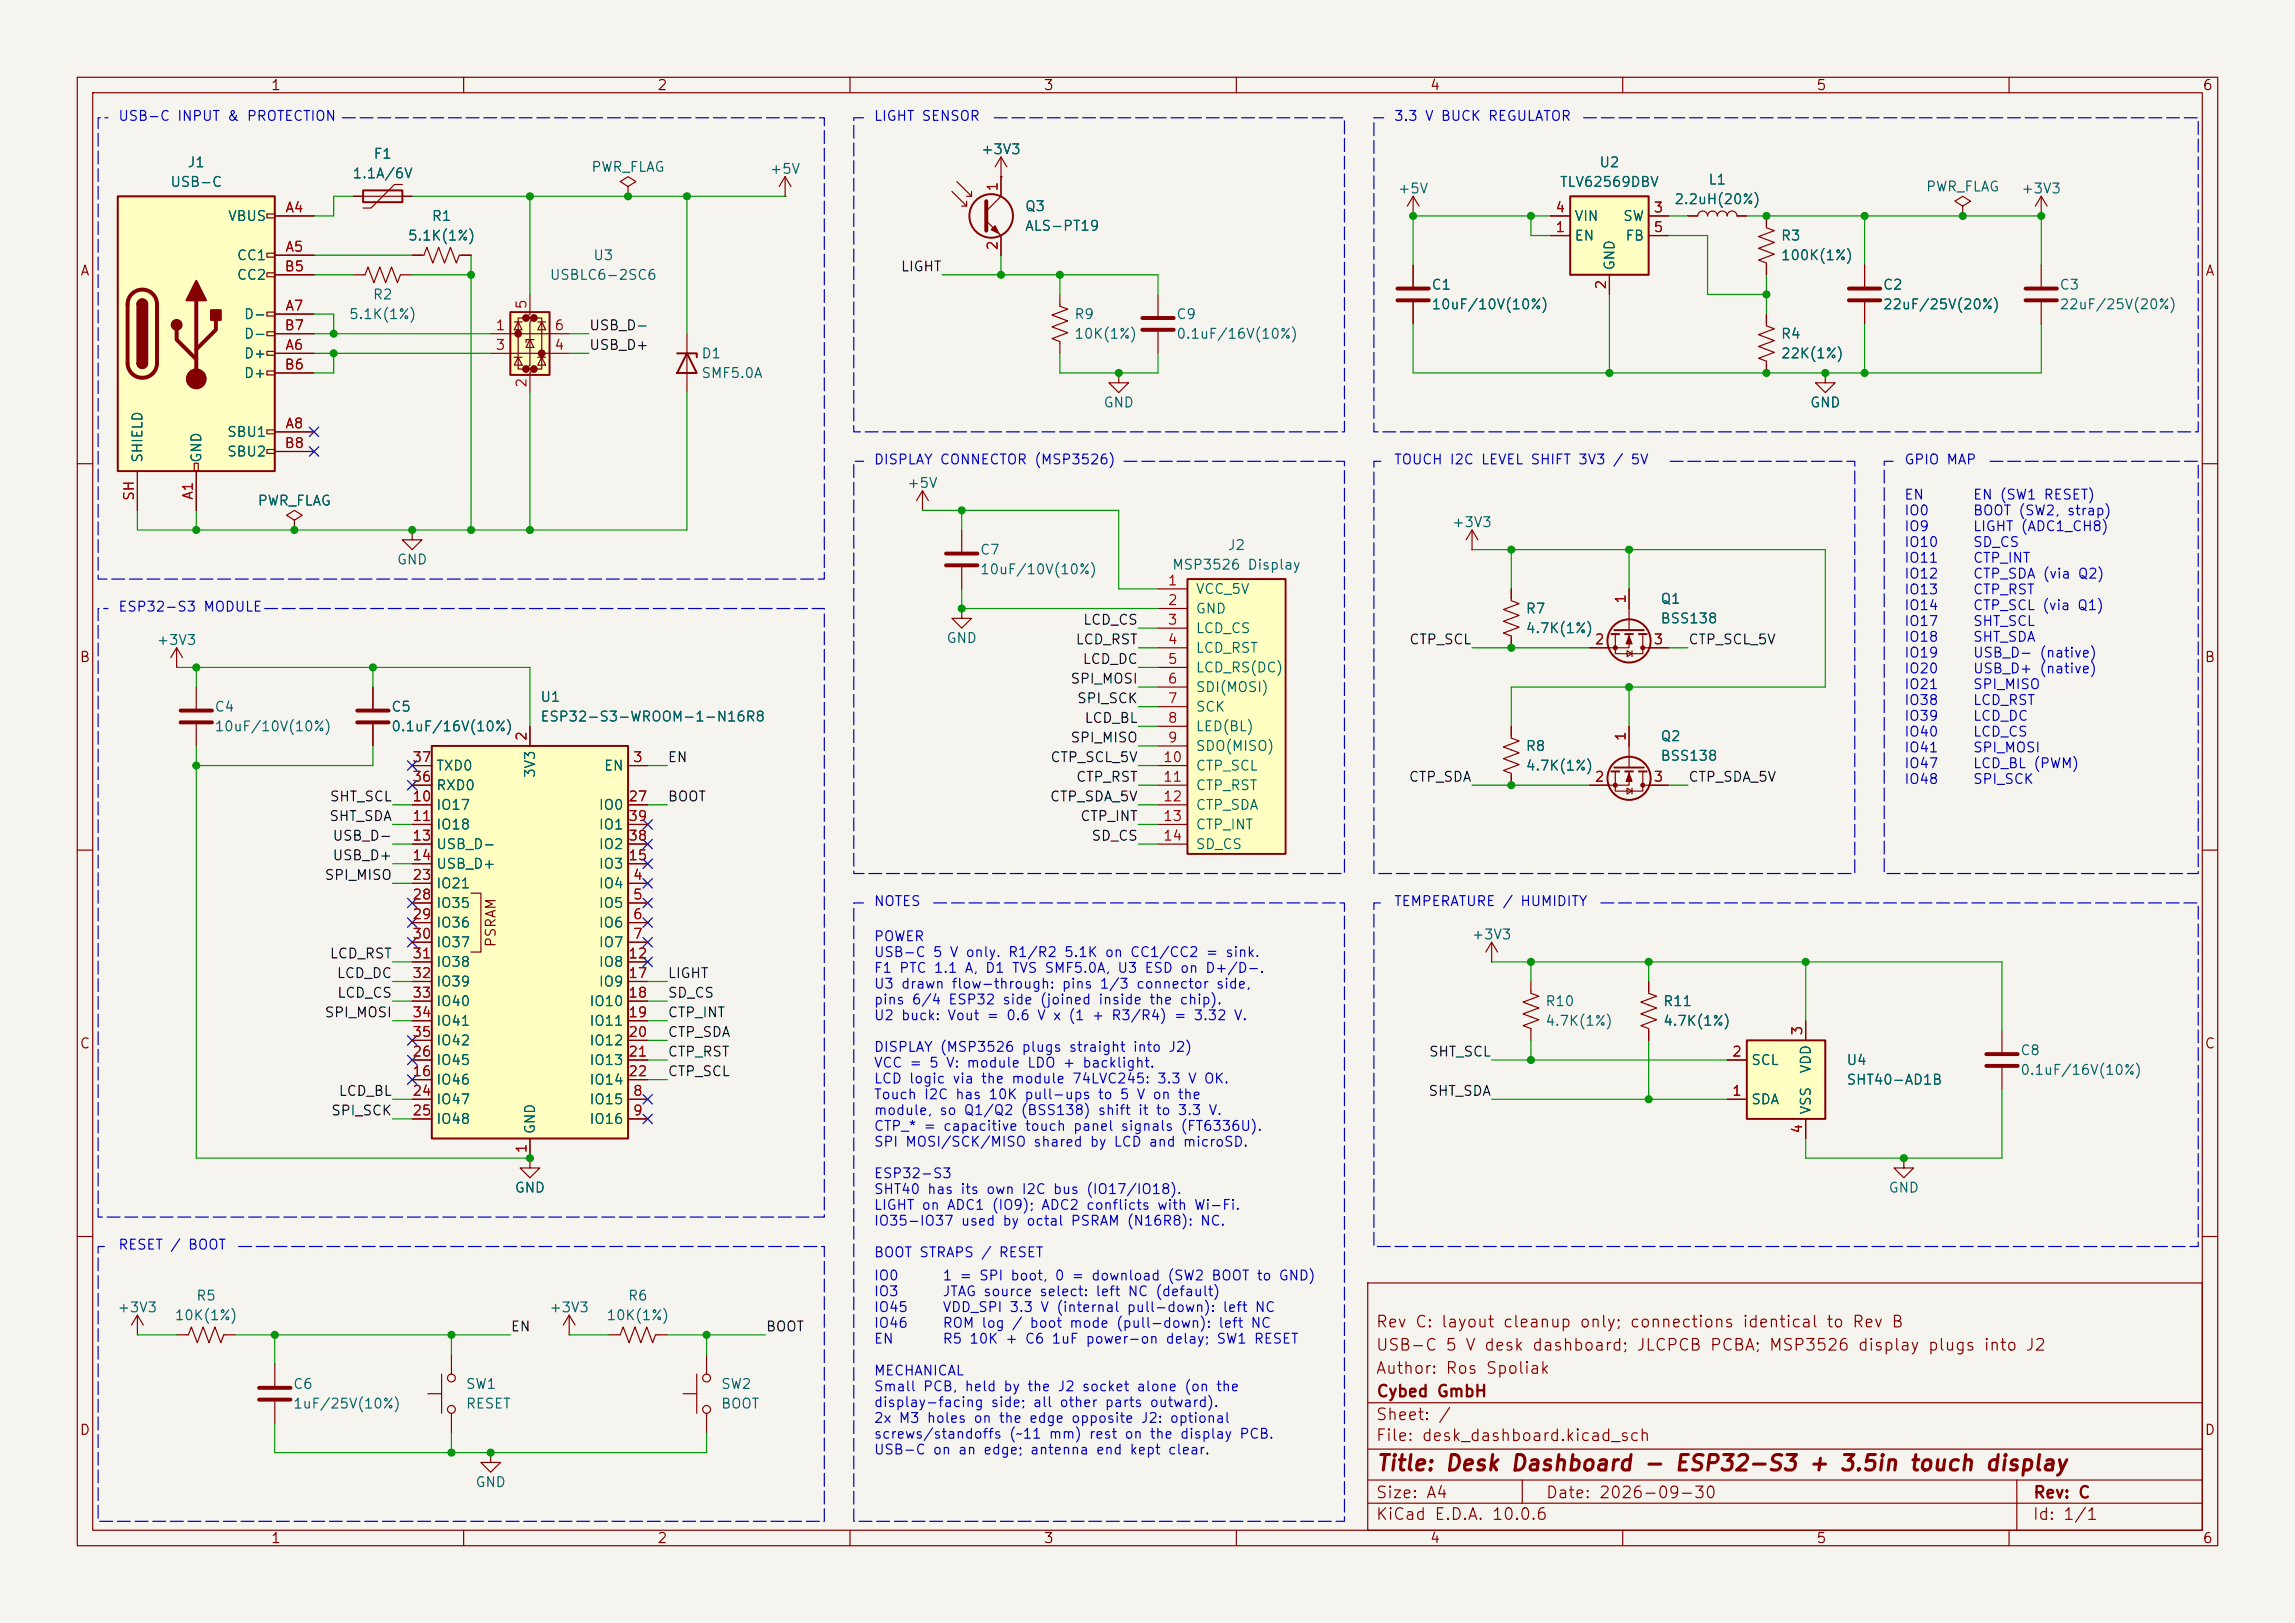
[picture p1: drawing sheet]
<svg xmlns="http://www.w3.org/2000/svg" width="297mm" height="210mm" viewBox="0 0 297 210" stroke-linecap="round" stroke-linejoin="round" font-family="sans-serif">
<defs><g id="words">
<text font-size="2" fill="#840000" x="178" y="190.8">Title: Desk Dashboard - ESP32-S3 + 3.5in touch display</text>
<g font-size="1.5" fill="#840000">
<text x="178" y="172.1">Rev C: layout cleanup only; connections identical to Rev B</text>
<text x="178" y="178.1">Author: Ros Spoliak</text>
<text x="178" y="175.1">USB-C 5 V desk dashboard; JLCPCB PCBA; MSP3526 display plugs into J2</text>
<text x="178" y="184.1">Sheet: /</text>
<text x="178" y="181.1">Cybed GmbH</text>
<text x="178" y="186.8">File: desk_dashboard.kicad_sch</text>
<text x="178" y="197">KiCad E.D.A. 10.0.6</text>
<text x="178" y="194.2">Size: A4</text>
<text x="200" y="194.2">Date: 2026-09-30</text>
<text x="263" y="197">Id: 1/1</text>
<text x="263" y="194.2">Rev: C</text>
</g>
<g font-size="1.3" fill="#840000">
<text x="35" y="12">1</text>
<text x="85" y="12">2</text>
<text x="135" y="12">3</text>
<text x="185" y="12">4</text>
<text x="235" y="12">5</text>
<text x="285" y="12">6</text>
<text x="10.3" y="36">A</text>
<text x="285.3" y="36">A</text>
<text x="10.2" y="86">B</text>
<text x="285.2" y="86">B</text>
<text x="64.5" y="122.7" transform="rotate(-90 64.5 122.7)">PSRAM</text>
<text x="10.2" y="136">C</text>
<text x="285.2" y="136">C</text>
<text x="10.2" y="186">D</text>
<text x="285.2" y="186">D</text>
<text x="35" y="200">1</text>
<text x="85" y="200">2</text>
<text x="135" y="200">3</text>
<text x="185" y="200">4</text>
<text x="235" y="200">5</text>
<text x="285" y="200">6</text>
</g>
<g font-size="1.3" fill="#0000c2">
<text x="15.2" y="16">USB-C INPUT &amp; PROTECTION</text>
<text x="113" y="16">LIGHT SENSOR</text>
<text x="180.3" y="16">3.3 V BUCK REGULATOR</text>
<text x="113" y="60.4">DISPLAY CONNECTOR (MSP3526)</text>
<text x="180.3" y="60.4">TOUCH I2C LEVEL SHIFT 3V3 / 5V</text>
<text x="246.4" y="65">EN</text>
<text x="246.4" y="60.4">GPIO MAP</text>
<text x="255.2" y="65">EN (SW1 RESET)</text>
<text x="246.4" y="67">IO0</text>
<text x="246.4" y="69">IO9</text>
<text x="246.4" y="71.1">IO10</text>
<text x="255.2" y="67">BOOT (SW2, strap)</text>
<text x="255.2" y="69">LIGHT (ADC1_CH8)</text>
<text x="255.2" y="71.1">SD_CS</text>
<text x="246.4" y="73.1">IO11</text>
<text x="246.4" y="75.2">IO12</text>
<text x="246.4" y="77.2">IO13</text>
<text x="255.2" y="73.1">CTP_INT</text>
<text x="255.2" y="75.2">CTP_SDA (via Q2)</text>
<text x="255.2" y="77.2">CTP_RST</text>
<text x="15.2" y="79.5">ESP32-S3 MODULE</text>
<text x="246.4" y="79.3">IO14</text>
<text x="246.4" y="81.3">IO17</text>
<text x="246.4" y="83.4">IO18</text>
<text x="255.2" y="79.3">CTP_SCL (via Q1)</text>
<text x="255.2" y="81.3">SHT_SCL</text>
<text x="255.2" y="83.4">SHT_SDA</text>
<text x="246.4" y="85.4">IO19</text>
<text x="246.4" y="87.4">IO20</text>
<text x="246.4" y="89.5">IO21</text>
<text x="255.2" y="85.4">USB_D- (native)</text>
<text x="255.2" y="87.4">USB_D+</text>
<text x="255.2" y="89.5">SPI_MISO</text>
<text x="246.4" y="91.5">IO38</text>
<text x="246.4" y="93.6">IO39</text>
<text x="246.4" y="95.6">IO40</text>
<text x="255.2" y="91.5">LCD_RST</text>
<text x="255.2" y="93.6">LCD_DC</text>
<text x="255.2" y="95.6">LCD_CS</text>
<text x="246.4" y="97.7">IO41</text>
<text x="246.4" y="99.7">IO47</text>
<text x="246.4" y="101.8">IO48</text>
<text x="255.2" y="97.7">SPI_MOSI</text>
<text x="255.2" y="99.7">LCD_BL (PWM)</text>
<text x="255.2" y="101.8">SPI_SCK</text>
<text x="113" y="117.6">NOTES</text>
<text x="180.3" y="117.6">TEMPERATURE / HUMIDITY</text>
<text x="113" y="122.1">POWER</text>
<text x="113" y="124.2">USB-C 5 V only. R1/R2 5.1K on CC1/CC2 = sink.</text>
<text x="113" y="126.2">F1 PTC 1.1 A, D1 TVS SMF5.0A, U3 ESD on D+/D-.</text>
<text x="113" y="128.2">U3 drawn flow-through: pins 1/3 connector side,</text>
<text x="113" y="130.3">pins 6/4 ESP32 side (joined inside the chip).</text>
<text x="113" y="132.3">U2 buck: Vout = 0.6 V x (1 + R3/R4) = 3.32 V.</text>
<text x="113" y="136.4">DISPLAY (MSP3526 plugs straight into J2)</text>
<text x="113" y="138.5">VCC = 5 V: module LDO + backlight.</text>
<text x="113" y="140.5">LCD logic via the module 74LVC245: 3.3 V OK.</text>
<text x="113" y="142.6">Touch I2C has 10K pull-ups to 5 V on the</text>
<text x="113" y="144.6">module, so Q1/Q2 (BSS138) shift it to 3.3 V.</text>
<text x="113" y="146.6">CTP_* = capacitive touch panel signals (FT6336U).</text>
<text x="113" y="148.7">SPI MOSI/SCK/MISO shared by LCD and microSD.</text>
<text x="113" y="152.8">ESP32-S3</text>
<text x="113" y="154.8">SHT40 has its own I2C bus (IO17/IO18).</text>
<text x="113" y="156.9">LIGHT on ADC1 (IO9); ADC2 conflicts with Wi-Fi.</text>
<text x="113" y="158.9">IO35-IO37 used by octal PSRAM (N16R8): NC.</text>
<text x="15.2" y="162">RESET / BOOT</text>
<text x="113" y="163">BOOT STRAPS / RESET</text>
<text x="113" y="166">IO0</text>
<text x="121.9" y="166">1 = SPI boot, 0 = download (SW2 BOOT to GND)</text>
<text x="113" y="168">IO3</text>
<text x="113" y="170.1">IO45</text>
<text x="113" y="172.1">IO46</text>
<text x="121.9" y="168">JTAG source select: left NC (default)</text>
<text x="121.9" y="170.1">VDD_SPI 3.3 V (internal pull-down): left NC</text>
<text x="121.9" y="172.1">ROM log / boot mode (pull-down): left NC</text>
<text x="113" y="178.3">MECHANICAL</text>
<text x="113" y="174.2">EN</text>
<text x="121.9" y="174.2">R5 10K + C6 1uF power-on delay; SW1 RESET</text>
<text x="113" y="180.3">Small PCB, held by the J2 socket alone (on the</text>
<text x="113" y="182.4">display-facing side; all other parts outward).</text>
<text x="113" y="184.4">2x M3 holes on the edge opposite J2: optional</text>
<text x="113" y="186.5">screws/standoffs (~11 mm) rest on the display PCB.</text>
<text x="113" y="188.5">USB-C on an edge; antenna end kept clear.</text>
</g>
<g font-size="1.3" fill="#006464">
<text x="24.2" y="22">J1</text>
<text x="45.5" y="23.4">1.1A/6V</text>
<text x="48.3" y="20.9">F1</text>
<text x="76.4" y="22.6">PWR_FLAG</text>
<text x="99.5" y="22.8">+5V</text>
<text x="126.9" y="20.3">+3V3</text>
<text x="206.9" y="22">U2</text>
<text x="21.9" y="24.5">USB-C</text>
<text x="29.4" y="28.9">VBUS</text>
<text x="55.8" y="28.9">R1</text>
<text x="132.6" y="27.6">Q3</text>
<text x="180.8" y="25.3">+5V</text>
<text x="201.8" y="24.5">TLV62569DBV</text>
<text x="203.7" y="28.9">VIN</text>
<text x="210" y="28.9">SW</text>
<text x="216.6" y="26.7">2.2uH(20%)</text>
<text x="221" y="24.2">L1</text>
<text x="249.2" y="25.1">PWR_FLAG</text>
<text x="261.5" y="25.3">+3V3</text>
<text x="30.6" y="34">CC1</text>
<text x="52.7" y="31.4">5.1K(1%)</text>
<text x="76.7" y="34">U3</text>
<text x="132.6" y="30.2">ALS-PT19</text>
<text x="203.7" y="31.4">EN</text>
<text x="209.2" y="35.1" transform="rotate(-90 209.2 35.1)">GND</text>
<text x="210.3" y="31.4">FB</text>
<text x="230.4" y="31.4">R3</text>
<text x="230.4" y="34">100K(1%)</text>
<text x="30.6" y="36.5">CC2</text>
<text x="31.5" y="41.6">D-</text>
<text x="45.1" y="41.6">5.1K(1%)</text>
<text x="48.2" y="39.1">R2</text>
<text x="71.1" y="36.5">USBLC6-2SC6</text>
<text x="138.9" y="41.6">R9</text>
<text x="152.1" y="41.6">C9</text>
<text x="185.2" y="37.8">C1</text>
<text x="185.2" y="40.3">10uF/10V(10%)</text>
<text x="243.6" y="37.8">C2</text>
<text x="243.6" y="40.3">22uF/25V(20%)</text>
<text x="266.4" y="37.8">C3</text>
<text x="266.4" y="40.3">22uF/25V(20%)</text>
<text x="31.5" y="46.7">D+</text>
<text x="31.5" y="44.1">D-</text>
<text x="90.7" y="46.7">D1</text>
<text x="138.9" y="44.1">10K(1%)</text>
<text x="152.1" y="44.1">0.1uF/16V(10%)</text>
<text x="230.4" y="44.1">R4</text>
<text x="230.4" y="46.7">22K(1%)</text>
<text x="31.5" y="49.2">D+</text>
<text x="90.7" y="49.2">SMF5.0A</text>
<text x="142.7" y="53">GND</text>
<text x="234.2" y="53">GND</text>
<text x="18.7" y="60" transform="rotate(-90 18.7 60)">SHIELD</text>
<text x="26.4" y="60" transform="rotate(-90 26.4 60)">GND</text>
<text x="29.3" y="56.8">SBU1</text>
<text x="29.3" y="59.4">SBU2</text>
<text x="33.3" y="65.7">PWR_FLAG</text>
<text x="117.3" y="63.4">+5V</text>
<text x="158.8" y="71.5">J2</text>
<text x="187.8" y="68.5">+3V3</text>
<text x="51.3" y="73.4">GND</text>
<text x="126.7" y="72.1">C7</text>
<text x="126.7" y="74.6">10uF/10V(10%)</text>
<text x="151.6" y="74">MSP3526 Display</text>
<text x="154.7" y="77.2">VCC_5V</text>
<text x="20.2" y="83.8">+3V3</text>
<text x="122.4" y="83.5">GND</text>
<text x="154.7" y="79.7">GND</text>
<text x="154.7" y="82.2">LCD_CS</text>
<text x="197.4" y="79.7">R7</text>
<text x="197.4" y="82.2">4.7K(1%)</text>
<text x="214.8" y="78.4">Q1</text>
<text x="214.8" y="81">BSS138</text>
<text x="154.7" y="84.8">LCD_RST</text>
<text x="154.7" y="87.3">LCD_RS(DC)</text>
<text x="154.7" y="89.9">SDI(MOSI)</text>
<text x="27.7" y="92.4">C4</text>
<text x="27.7" y="94.9">10uF/10V(10%)</text>
<text x="50.5" y="92.4">C5</text>
<text x="50.5" y="94.9">0.1uF/16V(10%)</text>
<text x="69.8" y="91.1">U1</text>
<text x="69.8" y="93.7">ESP32-S3-WROOM-1-N16R8</text>
<text x="154.7" y="92.4">SCK</text>
<text x="154.7" y="94.9">LED(BL)</text>
<text x="56.4" y="100">TXD0</text>
<text x="69.5" y="100.8" transform="rotate(-90 69.5 100.8)">3V3</text>
<text x="78.1" y="100">EN</text>
<text x="154.7" y="97.5">SDO(MISO)</text>
<text x="154.7" y="100">CTP_SCL</text>
<text x="197.4" y="97.5">R8</text>
<text x="197.4" y="100">4.7K(1%)</text>
<text x="214.8" y="96.2">Q2</text>
<text x="214.8" y="98.8">BSS138</text>
<text x="56.4" y="105.1">IO17</text>
<text x="56.4" y="107.6">IO18</text>
<text x="56.4" y="102.6">RXD0</text>
<text x="77.4" y="105.1">IO0</text>
<text x="77.4" y="107.6">IO1</text>
<text x="154.7" y="102.6">CTP_RST</text>
<text x="154.7" y="105.1">CTP_SDA</text>
<text x="154.7" y="107.6">CTP_INT</text>
<text x="56.4" y="110.2">USB_D-</text>
<text x="56.4" y="112.7">USB_D+</text>
<text x="77.4" y="112.7">IO3</text>
<text x="77.4" y="110.2">IO2</text>
<text x="154.7" y="110.2">SD_CS</text>
<text x="56.4" y="115.3">IO21</text>
<text x="56.4" y="117.8">IO35</text>
<text x="77.4" y="115.3">IO4</text>
<text x="77.4" y="117.8">IO5</text>
<text x="56.4" y="120.3">IO36</text>
<text x="56.4" y="122.9">IO37</text>
<text x="56.4" y="125.4">IO38</text>
<text x="77.4" y="120.3">IO6</text>
<text x="77.4" y="122.9">IO7</text>
<text x="77.4" y="125.4">IO8</text>
<text x="190.4" y="121.9">+3V3</text>
<text x="56.4" y="128">IO39</text>
<text x="56.4" y="130.5">IO40</text>
<text x="76.2" y="130.5">IO10</text>
<text x="77.4" y="128">IO9</text>
<text x="199.9" y="130.5">R10</text>
<text x="215.1" y="130.5">R11</text>
<text x="56.4" y="133">IO41</text>
<text x="56.4" y="135.6">IO42</text>
<text x="76.2" y="133">IO11</text>
<text x="76.2" y="135.6">IO12</text>
<text x="199.9" y="133">4.7K(1%)</text>
<text x="215.1" y="133">4.7K(1%)</text>
<text x="261.4" y="136.9">C8</text>
<text x="56.4" y="140.7">IO46</text>
<text x="56.4" y="143.2">IO47</text>
<text x="56.4" y="138.1">IO45</text>
<text x="76.2" y="143.2">IO15</text>
<text x="76.2" y="138.1">IO13</text>
<text x="76.2" y="140.7">IO14</text>
<text x="226.5" y="143.2">SDA</text>
<text x="226.5" y="138.1">SCL</text>
<text x="234.6" y="139" transform="rotate(-90 234.6 139)">VDD</text>
<text x="238.9" y="138.1">U4</text>
<text x="238.9" y="140.7">SHT40-AD1B</text>
<text x="261.4" y="139.4">0.1uF/16V(10%)</text>
<text x="56.4" y="145.7">IO48</text>
<text x="69.5" y="146.8" transform="rotate(-90 69.5 146.8)">GND</text>
<text x="76.2" y="145.7">IO16</text>
<text x="234.6" y="144.3" transform="rotate(-90 234.6 144.3)">VSS</text>
<text x="66.5" y="154.6">GND</text>
<text x="244.3" y="154.6">GND</text>
<text x="15.1" y="170.1">+3V3</text>
<text x="22.5" y="171.1">10K(1%)</text>
<text x="25.3" y="168.6">R5</text>
<text x="71" y="170.1">+3V3</text>
<text x="78.4" y="171.1">10K(1%)</text>
<text x="81.2" y="168.6">R6</text>
<text x="37.8" y="180">C6</text>
<text x="37.8" y="182.6">1uF/25V(10%)</text>
<text x="60.2" y="180">SW1</text>
<text x="60.2" y="182.6">RESET</text>
<text x="93.2" y="180">SW2</text>
<text x="93.2" y="182.6">BOOT</text>
<text x="61.4" y="192.7">GND</text>
</g>
<g font-size="1.3" fill="#a90000">
<text x="36.8" y="27.8">A4</text>
<text x="129.4" y="24.9" transform="rotate(-90 129.4 24.9)">1</text>
<text x="201.2" y="27.8">4</text>
<text x="213.9" y="27.8">3</text>
<text x="36.7" y="35.4">B5</text>
<text x="36.8" y="32.9">A5</text>
<text x="129.4" y="32.5" transform="rotate(-90 129.4 32.5)">2</text>
<text x="201.2" y="30.3">1</text>
<text x="213.9" y="30.3">5</text>
<text x="36.8" y="40.5">A7</text>
<text x="68.4" y="40.1" transform="rotate(-90 68.4 40.1)">5</text>
<text x="208.1" y="37.6" transform="rotate(-90 208.1 37.6)">2</text>
<text x="36.7" y="43">B7</text>
<text x="36.8" y="45.6">A6</text>
<text x="64" y="43">1</text>
<text x="64" y="45.6">3</text>
<text x="71.7" y="45.6">4</text>
<text x="71.7" y="43">6</text>
<text x="36.7" y="48.1">B6</text>
<text x="68.4" y="50.3" transform="rotate(-90 68.4 50.3)">2</text>
<text x="36.7" y="58.3">B8</text>
<text x="36.8" y="55.7">A8</text>
<text x="17.6" y="64.9" transform="rotate(-90 17.6 64.9)">SH</text>
<text x="25.3" y="64.8" transform="rotate(-90 25.3 64.8)">A1</text>
<text x="151" y="76.1">1</text>
<text x="151" y="78.6">2</text>
<text x="151" y="81.1">3</text>
<text x="151" y="83.7">4</text>
<text x="206.3" y="83.7">2</text>
<text x="210.7" y="78.2" transform="rotate(-90 210.7 78.2)">1</text>
<text x="213.9" y="83.7">3</text>
<text x="151" y="86.2">5</text>
<text x="151" y="88.8">6</text>
<text x="68.4" y="96" transform="rotate(-90 68.4 96)">2</text>
<text x="151" y="91.3">7</text>
<text x="151" y="93.8">8</text>
<text x="210.7" y="96" transform="rotate(-90 210.7 96)">1</text>
<text x="53.3" y="101.5">36</text>
<text x="53.3" y="98.9">37</text>
<text x="81.8" y="98.9">3</text>
<text x="150.4" y="98.9">10</text>
<text x="150.4" y="101.5">11</text>
<text x="151" y="96.4">9</text>
<text x="206.3" y="101.5">2</text>
<text x="213.9" y="101.5">3</text>
<text x="53.3" y="104">10</text>
<text x="53.3" y="106.5">11</text>
<text x="81.2" y="104">27</text>
<text x="81.2" y="106.5">39</text>
<text x="150.4" y="104">12</text>
<text x="150.4" y="106.5">13</text>
<text x="53.3" y="109.1">13</text>
<text x="53.3" y="111.6">14</text>
<text x="81.2" y="111.6">15</text>
<text x="81.2" y="109.1">38</text>
<text x="150.4" y="109.1">14</text>
<text x="53.3" y="114.2">23</text>
<text x="53.3" y="116.7">28</text>
<text x="53.3" y="119.2">29</text>
<text x="81.8" y="114.2">4</text>
<text x="81.8" y="116.7">5</text>
<text x="81.8" y="119.2">6</text>
<text x="53.3" y="121.8">30</text>
<text x="53.3" y="124.3">31</text>
<text x="81.2" y="124.3">12</text>
<text x="81.8" y="121.8">7</text>
<text x="53.3" y="126.9">32</text>
<text x="53.3" y="129.4">33</text>
<text x="53.3" y="131.9">34</text>
<text x="81.2" y="126.9">17</text>
<text x="81.2" y="129.4">18</text>
<text x="81.2" y="131.9">19</text>
<text x="53.3" y="137">26</text>
<text x="53.3" y="134.5">35</text>
<text x="81.2" y="134.5">20</text>
<text x="81.2" y="137">21</text>
<text x="224.1" y="137">2</text>
<text x="233.5" y="134.1" transform="rotate(-90 233.5 134.1)">3</text>
<text x="53.3" y="139.6">16</text>
<text x="53.3" y="142.1">24</text>
<text x="81.2" y="139.6">22</text>
<text x="81.8" y="142.1">8</text>
<text x="224.1" y="142.1">1</text>
<text x="53.3" y="144.6">25</text>
<text x="68.4" y="149.3" transform="rotate(-90 68.4 149.3)">1</text>
<text x="81.8" y="144.6">9</text>
<text x="233.5" y="146.8" transform="rotate(-90 233.5 146.8)">4</text>
</g>
<g font-size="1.3" fill="#0f0f0f">
<text x="116.5" y="35.4">LIGHT</text>
<text x="76.2" y="45.6">USB_D+</text>
<text x="76.2" y="43.1">USB_D-</text>
<text x="139.1" y="83.7">LCD_RST</text>
<text x="140.1" y="81.2">LCD_CS</text>
<text x="182.3" y="83.7">CTP_SCL</text>
<text x="218.4" y="83.7">CTP_SCL_5V</text>
<text x="138.4" y="88.8">SPI_MOSI</text>
<text x="140" y="86.2">LCD_DC</text>
<text x="139.3" y="91.3">SPI_SCK</text>
<text x="140.3" y="93.9">LCD_BL</text>
<text x="86.3" y="98.9">EN</text>
<text x="135.8" y="98.9">CTP_SCL_5V</text>
<text x="138.4" y="96.4">SPI_MISO</text>
<text x="139.2" y="101.5">CTP_RST</text>
<text x="182.2" y="101.5">CTP_SDA</text>
<text x="218.4" y="101.5">CTP_SDA_5V</text>
<text x="42.5" y="106.6">SHT_SDA</text>
<text x="42.6" y="104">SHT_SCL</text>
<text x="86.3" y="104">BOOT</text>
<text x="135.8" y="104">CTP_SDA_5V</text>
<text x="139.7" y="106.6">CTP_INT</text>
<text x="43" y="111.6">USB_D+</text>
<text x="43" y="109.1">USB_D-</text>
<text x="141.2" y="109.1">SD_CS</text>
<text x="41.9" y="114.2">SPI_MISO</text>
<text x="42.6" y="124.3">LCD_RST</text>
<text x="41.9" y="132">SPI_MOSI</text>
<text x="43.5" y="126.9">LCD_DC</text>
<text x="43.6" y="129.4">LCD_CS</text>
<text x="86.3" y="126.9">LIGHT</text>
<text x="86.3" y="129.4">SD_CS</text>
<text x="86.3" y="132">CTP_INT</text>
<text x="86.3" y="134.5">CTP_SDA</text>
<text x="86.3" y="137">CTP_RST</text>
<text x="184.8" y="137">SHT_SCL</text>
<text x="43.7" y="142.1">LCD_BL</text>
<text x="86.3" y="139.6">CTP_SCL</text>
<text x="184.8" y="142.1">SHT_SDA</text>
<text x="42.8" y="144.7">SPI_SCK</text>
<text x="66" y="172.6">EN</text>
<text x="99" y="172.6">BOOT</text>
</g>
</g></defs>
<path d="M0 0h297v210h-297z" fill="#f5f4ef" stroke="#f5f4ef" stroke-width=".13"/>
<g fill="none" stroke="#840000" stroke-width=".15">
<path d="M10 10h277v190h-277zM12 12h273v186h-273zM60 10v2M110 10v2M160 10v2M210 10v2M260 10v2M81.3 24.1l1-.6-1-.6-1 .6 1 .6v1.3M81.3 25.4h.1M254 26.7l1-.7-1-.6-1 .6 1 .7v1.2M254 27.9h.1M264.2 27.9h.1"/>
<path d="M264.2 25.4l-.8 1.3M264.2 25.4l.7 1.3M264.2 25.4v2.5M10 60h2M38.1 67.3l1-.6-1-.7-1 .7 1 .6v1.3M38.1 68.6h.1M124.5 78.7v1.3h1.2l-1.2 1.3-1.3-1.3h1.3M124.5 78.7h.1M190.5 71.1h.1M190.5 68.6l-.8 1.3M190.5 68.6l.8 1.3M190.5 68.6v2.5"/>
<path d="M285 60h2M10 110h2M285 110h2M10 160h2M78.7 172.7h1.6l.3-1 .8 2 .8-2 .7 2 .8-2 .8 2 .3-1h1.6M90.2 177.8v5.1M91.4 175.3v2.5M177 166h108v32h-108zM285 160h2M60 198v2M88.4 180.3h1.8M91.4 182.9v2.5"/>
<path d="M110 198v2M160 198v2M177 194.5h108M177 191.5h108M177 187.5h108M177 181.5h108M197 191.5v3M210 198v2M260 198v2M261 191.5v6.5"/>
<circle cx="91.4" cy="178.3" r=".51"/>
<circle cx="91.4" cy="182.4" r=".51"/>
</g>
<path d="M203.2 25.4h10.2v10.2h-10.2z" fill="#ffffc2"/>
<path d="M203.2 25.4h10.2v10.2h-10.2z" fill="none" stroke="#840000" stroke-width=".25"/>
<path d="M182.9 34.3v2.8M182.9 39.1v2.8M200.7 30.5h2.5M200.7 27.9h2.5M208.3 35.6v2.5M213.4 30.5h2.5M213.4 27.9h2.5M264.2 34.3v2.8M264.2 39.1v2.8" fill="none" stroke="#840000" stroke-width=".15"/>
<path d="M180.8 37.3h4.1M180.8 38.9h4.1M262.1 37.3h4.1M262.1 38.9h4.1" fill="none" stroke="#840000" stroke-width=".51"/>
<path d="M15.2 25.4h20.4v35.6h-20.4z" fill="#ffffc2"/>
<g fill="none" stroke="#840000" stroke-width=".15">
<path d="M34.5 27.7h1.1v.5h-1.1zM34.5 32.8h1.1v.5h-1.1zM34.5 35.3h1.1v.5h-1.1zM35.6 27.9h5M35.6 33h5M35.6 35.6h5M45.7 25.4h7.6M52.1 23.9h-1l-3.1 3h-1M53.3 33h1.6l.3-1 .8 2 .8-2 .7 2 .8-2 .8 2 .3-1h1.6M101.6 25.4h.1M101.6 22.9l-.8 1.2M101.6 22.9l.8 1.2"/>
<path d="M101.6 22.9v2.5M228.6 27.9v1.6l1 .3-2 .8 2 .8-2 .7 2 .8-2 .8 1 .3v1.6M241.3 34.3v2.8M241.3 39.1v2.8M25.1 59.9h.6v1.1h-.6zM34.5 40.4h1.1v.5h-1.1zM34.5 42.9h1.1v.5h-1.1zM34.5 45.5h1.1v.5h-1.1zM34.5 48h1.1v.5h-1.1zM34.5 55.6h1.1v.5h-1.1zM34.5 58.2h1.1v.5h-1.1zM35.6 45.7h5"/>
<path d="M35.6 40.6h5M35.6 55.9h5M35.6 48.3h5M35.6 43.2h5M35.6 58.4h5M88.9 43.2v7.6M228.6 40.6v1.6l1 .3-2 .8 2 .8-2 .7 2 .8-2 .8 1 .3v1.6M236.2 48.3v1.2h1.3l-1.3 1.3-1.3-1.3h1.3M236.2 48.3h.1M17.8 61v5M25.4 61v5M53.3 68.6v1.3h1.3l-1.3 1.2-1.2-1.2h1.2"/>
<path d="M53.3 68.6h.1M195.6 76.2v1.5l1 .4-2 .8 2 .7-2 .8 2 .8-2 .7 1 .4v1.5M210.8 76.2v5.3M209 82v2.6h3.6v-2.6M209 99.8v2.6h3.6v-2.6M210.6 84.2l.6 .4-.6 .4zM210.8 82v1.8h-5.1M210.8 99.8v1.8h-5.1M210.8 94v5.3M211.2 84.2v.8M212.6 83.8h3.3M210.6 102l.6 .4-.6 .3z"/>
<path d="M211.2 102v.7M212.6 101.6h3.3M193 124.5h.1M193 121.9l-.7 1.3M193 121.9l.8 1.3M193 121.9v2.6M198.1 127v1.5l1 .4-2 .8 2 .7-2 .8 2 .8-2 .7 1 .4v1.5M213.4 127v1.5l1 .4-2.1 .8 2.1 .7-2.1 .8 2.1 .8-2.1 .7 1.1 .4v1.5"/>
</g>
<g fill="none" stroke="#840000" stroke-width=".25">
<path d="M15.2 25.4h20.4v35.6h-20.4zM17.8 39.4a.64 .64 0 0 1 .6-.7 .64 .64 0 0 1 .6 .7M47 24.6h5.1v1.6h-5.1zM17.8 47a.64 .64 0 0 0 .6 .6 .64 .64 0 0 0 .6-.6M87.6 45.7h2.6v.5M88.9 45.7l1.3 2.6h-2.6zM208.5 82h1M208.5 99.8h1M208.9 81.5h3.8M208.9 99.3h3.8M210.3 82h1M210.3 99.8h1"/>
<path d="M212.1 82h1M212.1 99.8h1"/>
<circle cx="210.8" cy="82.9" r="2.79"/>
<circle cx="210.8" cy="100.7" r="2.79"/>
</g>
<path d="M17.1 38a1.9 1.9 0 0 1 2-.4 1.9 1.9 0 0 1 1.2 1.8v7.6a1.91 1.91 0 0 1-1.9 1.9 1.91 1.91 0 0 1-1.9-1.9v-7.6a1.9 1.9 0 0 1 .6-1.4zM25.4 38.9v10.1M239.3 37.3h4M239.3 38.9h4M22.9 42.7v1.2l2.5 2.6M27.9 41.4v1.3l-2.5 2.5" fill="none" stroke="#840000" stroke-width=".51"/>
<g fill="#840000" stroke="#840000" stroke-width=".25">
<path d="M17.8 39.4h1.2v7.6h-1.2z"/>
<path d="M18 38.9a.64 .64 0 0 1 .7-.1 .64 .64 0 0 1 .3 .6h-1.2z"/>
<path d="M17.8 47h1.2a.64 .64 0 0 1-.6 .6 .64 .64 0 0 1-.6-.6z"/>
<path d="M25.4 36.3l1.3 2.6h-2.6z"/>
<path d="M27.3 40.1h1.3v1.3h-1.3z"/>
<circle cx="22.9" cy="42" r=".63"/>
</g>
<g fill="#840000" stroke="#840000" stroke-width=".15">
<path d="M210.8 82.3l.4 1h-.8z"/>
<path d="M210.8 100.1l.4 1h-.8z"/>
<circle cx="25.4" cy="49" r="1.27"/>
<circle cx="212.6" cy="83.8" r=".25"/>
<circle cx="209" cy="83.8" r=".25"/>
<circle cx="212.6" cy="101.6" r=".25"/>
<circle cx="209" cy="101.6" r=".25"/>
</g>
<path d="M66 40.4h5.1v8.1h-5.1z" fill="#ffffc2"/>
<g fill="#840000" stroke="#840000" stroke-width=".51">
<circle cx="67.1" cy="43.2" r=".25"/>
<circle cx="68.1" cy="41.1" r=".25"/>
<circle cx="68.1" cy="47.8" r=".25"/>
<circle cx="69.1" cy="41.1" r=".25"/>
<circle cx="69.1" cy="47.8" r=".25"/>
<circle cx="70.1" cy="45.7" r=".25"/>
</g>
<g fill="none" stroke="#840000" stroke-width=".15">
<path d="M68.6 38.1v2.5l-.5 .5h1l-.5 .6v5.5l-.5 .6h1l-.5 .5v2.5M63.5 43.2h10.2M63.5 45.7h10.2M66.5 46.2h1.1M66.5 41.7h1.1M67.1 41.7l.5 1h-1.1zM67.1 46.2l.5 1h-1.1zM68.1 41.1h-1v6.7h1M68.6 43.9l.5 1.1h-1zM69.1 43.9h-1v.4M69.1 41.1h1v6.7h-1M69.6 46.2h1"/>
<path d="M69.6 41.7h1M70.1 41.7l.5 1h-1zM70.1 46.2l.5 1h-1zM25.4 88.9v2.8M25.4 93.7v2.8M48.3 88.9v2.8M48.3 93.7v2.8M195.6 94v1.5l1 .4-2 .7 2 .8-2 .8 2 .7-2 .8 1 .4v1.5"/>
</g>
<path d="M66 40.4h5.1v8.1h-5.1z" fill="none" stroke="#840000" stroke-width=".25"/>
<path d="M23.4 91.9h4M23.4 93.5h4M46.2 91.9h4.1M46.2 93.5h4.1" fill="none" stroke="#840000" stroke-width=".51"/>
<path d="M55.9 96.5h25.4v50.8h-25.4z" fill="#ffffc2"/>
<path d="M55.9 96.5h25.4v50.8h-25.4z" fill="none" stroke="#840000" stroke-width=".25"/>
<g fill="none" stroke="#840000" stroke-width=".15">
<path d="M45.7 35.6h1.5l.4-1.1 .8 2.1 .7-2.1 .8 2.1 .8-2.1 .7 2.1 .4-1h1.5M22.9 86.4h.1M22.9 83.8l-.8 1.3M22.9 83.8l.7 1.3M22.9 83.8v2.6M53.3 99.1h2.6M68.6 94v2.5M81.3 99.1h2.5M53.3 114.3h2.6M53.3 116.8h2.6M53.3 119.4h2.6M53.3 104.1h2.6"/>
<path d="M53.3 106.7h2.6M53.3 109.2h2.6M53.3 111.8h2.6M53.3 101.6h2.6M61 115.6h1.2v7.6h-1.2M81.3 114.3h2.5M81.3 116.8h2.5M81.3 119.4h2.5M81.3 104.1h2.5M81.3 106.7h2.5M81.3 109.2h2.5M81.3 111.8h2.5"/>
<path d="M53.3 121.9h2.6M53.3 124.5h2.6M53.3 139.7h2.6M53.3 127h2.6M53.3 129.5h2.6M53.3 132.1h2.6M53.3 134.6h2.6M53.3 137.2h2.6M81.3 121.9h2.5M81.3 124.5h2.5M81.3 139.7h2.5M81.3 127h2.5"/>
<path d="M81.3 129.5h2.5M81.3 132.1h2.5M81.3 134.6h2.5M81.3 137.2h2.5M259.1 133.4v2.7M259.1 138.2v2.8M53.3 142.2h2.6M53.3 144.8h2.6M68.6 149.9v1.2h1.2l-1.2 1.3-1.3-1.3h1.3M68.6 149.9h.1M68.6 147.3v2.6M81.3 142.2h2.5"/>
<path d="M81.3 144.8h2.5M246.4 149.9v1.2h1.2l-1.2 1.3-1.3-1.3h1.3M246.4 149.9h.1M57.1 177.8v5.1M58.4 175.3v2.5M55.4 180.3h1.7M58.4 182.9v2.5"/>
<circle cx="58.4" cy="178.3" r=".51"/>
<circle cx="58.4" cy="182.4" r=".51"/>
</g>
<path d="M257 136.4h4.1M257 137.9h4.1" fill="none" stroke="#840000" stroke-width=".51"/>
<path d="M226.1 134.6h10.1v10.2h-10.1z" fill="#ffffc2"/>
<g fill="none" stroke="#840000" stroke-width=".25">
<path d="M226.1 134.6h10.1v10.2h-10.1z"/>
<circle cx="128.3" cy="27.9" r="2.82"/>
</g>
<g fill="none" stroke="#840000" stroke-width=".15">
<path d="M123.2 24.8l1.9 1.9v-.7M123.8 23.5l1.9 1.9v-.6M124.5 26.7h.6M125.1 25.4h.6M127.6 28.6l1.9 1.9v2.5M129.5 22.9h.1M129.5 20.3l-.7 1.3M129.5 20.3l.8 1.3M129.5 20.3v5.1l-1.9 1.9M137.2 38.1v1.5l1 .4-2.1 .8 2.1 .7-2.1 .8 2.1 .8-2.1 .7 1.1 .4v1.5M149.9 38.1v2.8M182.9 27.9h.1"/>
<path d="M182.9 25.4l-.8 1.3M182.9 25.4l.7 1.3M182.9 25.4v2.5M218.4 27.9h1.3a.64 .64 0 0 1 .6-.6 .64 .64 0 0 1 .7 .6 .64 .64 0 0 1 .6-.6 .64 .64 0 0 1 .6 .6 .64 .64 0 0 1 .7-.6 .64 .64 0 0 1 .6 .6 .64 .64 0 0 1 .7-.6 .64 .64 0 0 1 .6 .6h1.3M144.8 48.3v1.2h1.2l-1.2 1.3-1.3-1.3h1.3M144.8 48.3h.1M149.9 42.9v2.8M223.5 137.2h2.6M233.7 132.1v2.5M223.5 142.2h2.6M233.7 144.8v2.5M17.8 172.7h.1"/>
<path d="M17.8 170.2l-.8 1.3M17.8 170.2l.7 1.3M17.8 170.2v2.5M22.9 172.7h1.5l.4-1 .7 2 .8-2 .8 2 .7-2 .8 2 .4-1h1.5M35.6 176.5v2.8M73.7 172.7h.1M73.7 170.2l-.8 1.3M73.7 170.2l.7 1.3M73.7 170.2v2.5M35.6 181.4v2.8M63.5 188v1.2h1.3l-1.3 1.3-1.3-1.3h1.3M63.5 188h.1"/>
</g>
<path d="M127.6 26v3.8M147.8 41.1h4.1M147.8 42.7h4.1M33.5 179.6h4.1M33.5 181.1h4.1" fill="none" stroke="#840000" stroke-width=".51"/>
<path d="M128.3 29.7l.5-.5 .5 1z" fill="#840000" stroke="#840000" stroke-width=".15"/>
<path d="M153.7 74.9h12.7v35.6h-12.7z" fill="#ffffc2"/>
<path d="M153.7 74.9h12.7v35.6h-12.7z" fill="none" stroke="#840000" stroke-width=".25"/>
<g fill="none" stroke="#840000" stroke-width=".15">
<path d="M35.6 27.9h5M35.6 33h5M35.6 35.6h5M45.7 25.4h1.3M52.1 25.4h1.2M53.3 33h1.3M59.7 33h1.3M129.5 22.9h.1M129.5 22.9v2.5M129.5 30.5v2.5M182.9 34.3v2.8M182.9 39.1v2.8"/>
<path d="M200.7 27.9h2.5M200.7 30.5h2.5M208.3 35.6v2.5M213.4 27.9h2.5M213.4 30.5h2.5M218.4 27.9h1.3M224.8 27.9h1.3M228.6 27.9v1.3M228.6 34.3v1.3M241.3 34.3v2.8M241.3 39.1v2.8M35.6 45.7h5"/>
<path d="M35.6 40.6h5M35.6 55.9h5M35.6 48.3h5M35.6 43.2h5M35.6 58.4h5M228.6 40.6v1.3M228.6 47v1.3M236.2 48.3h.1M17.8 61v5M25.4 61v5M38.1 68.6h.1M119.4 66h.1"/>
<path d="M119.4 63.5l-.8 1.3M119.4 63.5l.7 1.3M119.4 63.5v2.5M124.5 68.6v2.8M124.5 73.4v2.8M149.9 76.2h3.8M149.9 78.7h3.8M195.6 76.2v1.3M210.8 76.2v2.5M48.3 88.9v2.8M48.3 93.7v2.8M53.3 99.1h2.6"/>
<path d="M68.6 94v2.5M81.3 99.1h2.5M149.9 81.3h3.8M149.9 83.8h3.8M149.9 86.4h3.8M149.9 88.9h3.8M149.9 91.4h3.8M149.9 94h3.8M149.9 96.5h3.8M149.9 99.1h3.8M195.6 82.6v1.2M195.6 94v1.3"/>
<path d="M205.7 83.8h2.6M210.8 94v2.5M213.4 83.8h2.5M53.3 101.6h2.6M53.3 104.1h2.6M53.3 106.7h2.6M53.3 109.2h2.6M53.3 114.3h2.6M53.3 116.8h2.6M53.3 119.4h2.6M53.3 111.8h2.6M81.3 104.1h2.5"/>
<path d="M81.3 106.7h2.5M81.3 109.2h2.5M81.3 114.3h2.5M81.3 116.8h2.5M81.3 119.4h2.5M81.3 111.8h2.5M149.9 101.6h3.8M149.9 104.1h3.8M149.9 106.7h3.8M149.9 109.2h3.8M195.6 100.3v1.3M205.7 101.6h2.6"/>
<path d="M213.4 101.6h2.5M53.3 121.9h2.6M53.3 124.5h2.6M53.3 139.7h2.6M53.3 127h2.6M53.3 129.5h2.6M53.3 132.1h2.6M53.3 134.6h2.6M53.3 137.2h2.6M81.3 121.9h2.5M81.3 124.5h2.5M81.3 139.7h2.5"/>
<path d="M81.3 127h2.5M81.3 129.5h2.5M81.3 132.1h2.5M81.3 134.6h2.5M81.3 137.2h2.5M213.4 127v1.3M213.4 133.4v1.2M223.5 137.2h2.6M233.7 132.1v2.5M53.3 142.2h2.6M53.3 144.8h2.6M68.6 149.9h.1"/>
<path d="M68.6 147.3v2.6M81.3 142.2h2.5M81.3 144.8h2.5M223.5 142.2h2.6M233.7 144.8v2.5"/>
</g>
<path d="M122.4 71.6h4.1M122.4 73.2h4.1" fill="none" stroke="#840000" stroke-width=".51"/>
<g fill="none" stroke="#009600" stroke-width=".15">
<path d="M40.6 35.6h5.1M40.6 33h12.7M45.7 25.4h-2.5v2.5h-2.6M53.3 35.6h7.7M53.3 25.4h48.3M61 33v35.6M68.6 25.4v12.7M88.9 25.4v17.8M121.9 35.6h28v2.5M129.5 33v2.6M137.2 35.6v2.5M198.1 27.9v2.6h2.6"/>
<path d="M200.7 27.9h-17.8v6.4M208.3 38.1v10.2M215.9 27.9h2.5M215.9 30.5h5.1v7.6h7.6M226.1 27.9h38.1v6.4M228.6 35.6v5M241.3 27.9v6.4M40.6 40.6h2.6v2.6M40.6 43.2h22.9M40.6 45.7h22.9M43.2 45.7v2.6h-2.6M68.6 50.8v17.8"/>
<path d="M73.7 43.2h2.5M73.7 45.7h2.5M88.9 50.8v17.8h-71.1v-2.6M137.2 45.7v2.6h12.7v-2.6M182.9 41.9v6.4h81.3v-6.4M241.3 41.9v6.4M25.4 66v2.6M119.4 66h25.4v10.2h5.1M124.5 76.2v2.5h25.4M124.5 66v2.6M190.5 71.1h45.7v17.8h-40.6v5.1M195.6 71.1v5.1"/>
<path d="M210.8 71.1v5.1M22.9 86.4h45.7v7.6M25.4 86.4v2.5M25.4 96.5v53.4h43.2M48.3 96.5v2.6h-22.9M48.3 86.4v2.5M83.8 99.1h2.6M147.3 81.3h2.6M147.3 83.8h2.6M147.3 86.4h2.6M147.3 94h2.6M147.3 96.5h2.6"/>
<path d="M147.3 99.1h2.6M147.3 88.9h2.6M147.3 91.4h2.6M190.5 83.8h15.2M210.8 88.9v5.1M215.9 83.8h2.5M50.8 111.8h2.5M50.8 106.7h2.5M50.8 104.1h2.5M50.8 109.2h2.5M50.8 114.3h2.5M83.8 104.1h2.6"/>
<path d="M147.3 106.7h2.6M147.3 104.1h2.6M147.3 109.2h2.6M147.3 101.6h2.6M190.5 101.6h15.2M215.9 101.6h2.5M50.8 129.5h2.5M50.8 132.1h2.5M50.8 124.5h2.5M50.8 127h2.5M83.8 129.5h2.6M83.8 132.1h2.6"/>
<path d="M83.8 134.6h2.6M83.8 139.7h2.6M83.8 137.2h2.6M83.8 127h2.6M193 124.5h66.1v8.9M193 137.2h30.5M198.1 124.5v2.5M198.1 134.6v2.6M213.4 124.5v2.5M213.4 134.6v7.6M233.7 124.5v7.6M50.8 142.2h2.5"/>
<path d="M50.8 144.8h2.5M193 142.2h30.5M259.1 141v8.9h-25.4v-2.6M17.8 172.7h5.1M30.5 172.7h35.5M35.6 172.7v3.8M58.4 172.7v2.6M73.7 172.7h5M86.4 172.7h12.7M91.4 172.7v2.6M35.6 184.2v3.8h55.8v-2.6M58.4 185.4v2.6"/>
</g>
<g fill="none" stroke="#000084" stroke-width=".15">
<path d="M40 57.8l1.2 1.2M40 55.3l1.2 1.2M41.2 57.8l-1.2 1.2M41.2 55.3l-1.2 1.2M52.7 98.5l1.2 1.2M53.9 98.5l-1.2 1.2M52.7 101l1.2 1.2M52.7 118.8l1.2 1.2M52.7 116.2l1.2 1.2M53.9 101l-1.2 1.2M53.9 118.8l-1.2 1.2M53.9 116.2l-1.2 1.2"/>
<path d="M83.2 116.2l1.2 1.2M83.2 108.6l1.2 1.2M83.2 111.2l1.2 1.2M83.2 106.1l1.2 1.2M83.2 118.8l1.2 1.2M83.2 113.7l1.2 1.2M84.4 116.2l-1.2 1.2M84.4 108.6l-1.2 1.2M84.4 111.2l-1.2 1.2M84.4 106.1l-1.2 1.2M84.4 118.8l-1.2 1.2M84.4 113.7l-1.2 1.2"/>
<path d="M52.7 121.3l1.2 1.2M52.7 136.6l1.2 1.2M52.7 139.1l1.2 1.2M52.7 134l1.2 1.2M53.9 139.1l-1.2 1.2M53.9 136.6l-1.2 1.2M53.9 121.3l-1.2 1.2M53.9 134l-1.2 1.2M83.2 121.3l1.2 1.2M83.2 123.9l1.2 1.2M84.4 121.3l-1.2 1.2M84.4 123.9l-1.2 1.2"/>
<path d="M83.2 144.2l1.2 1.2M83.2 141.6l1.2 1.2M84.4 144.2l-1.2 1.2M84.4 141.6l-1.2 1.2"/>
</g>
<path d="M44.3 15.2h62.4v59.7h-94v-59.7h1.3M128.7 15.2h45.3v40.7h-63.5v-40.7h1.3M204.9 15.2h79.6v40.7h-106.7v-40.7h1.3M145.5 59.7h28.5v53.3h-63.5v-53.3h1.3M216.1 59.7h23.9v53.3h-62.2v-53.3h1.3M257.5 59.7h27v53.3h-40.7v-53.3h1.3M34.2 78.7h72.5v78.8h-94v-78.8h1.3M120.8 116.8h53.2v80.1h-63.5v-80.1h1.3M207.2 116.8h77.3v44.5h-106.7v-44.5h1.3M30.9 161.3h75.8v35.6h-94v-35.6h1.3" fill="none" stroke="#0000c2" stroke-width=".15" stroke-dasharray="1.7 .6"/>
<g fill="#009600" stroke="#009600" stroke-width=".13">
<circle cx="129.5" cy="35.6" r=".46"/>
<circle cx="137.2" cy="35.6" r=".46"/>
<circle cx="124.5" cy="78.7" r=".46"/>
<circle cx="81.3" cy="25.4" r=".46"/>
<circle cx="88.9" cy="25.4" r=".46"/>
<circle cx="53.3" cy="68.6" r=".46"/>
<circle cx="68.6" cy="68.6" r=".46"/>
<circle cx="38.1" cy="68.6" r=".46"/>
<circle cx="25.4" cy="86.4" r=".46"/>
<circle cx="48.3" cy="86.4" r=".46"/>
<circle cx="25.4" cy="68.6" r=".46"/>
<circle cx="25.4" cy="99.1" r=".46"/>
<circle cx="91.4" cy="172.7" r=".46"/>
<circle cx="61" cy="35.6" r=".46"/>
<circle cx="68.6" cy="25.4" r=".46"/>
<circle cx="43.2" cy="43.2" r=".46"/>
<circle cx="43.2" cy="45.7" r=".46"/>
<circle cx="61" cy="68.6" r=".46"/>
<circle cx="68.6" cy="149.9" r=".46"/>
<circle cx="35.6" cy="172.7" r=".46"/>
<circle cx="63.5" cy="188" r=".46"/>
<circle cx="58.4" cy="188" r=".46"/>
<circle cx="58.4" cy="172.7" r=".46"/>
<circle cx="124.5" cy="66" r=".46"/>
<circle cx="144.8" cy="48.3" r=".46"/>
<circle cx="233.7" cy="124.5" r=".46"/>
<circle cx="213.4" cy="142.2" r=".46"/>
<circle cx="246.4" cy="149.9" r=".46"/>
<circle cx="195.6" cy="83.8" r=".46"/>
<circle cx="195.6" cy="101.6" r=".46"/>
<circle cx="210.8" cy="88.9" r=".46"/>
<circle cx="198.1" cy="124.5" r=".46"/>
<circle cx="213.4" cy="124.5" r=".46"/>
<circle cx="198.1" cy="137.2" r=".46"/>
<circle cx="241.3" cy="48.3" r=".46"/>
<circle cx="254" cy="27.9" r=".46"/>
<circle cx="241.3" cy="27.9" r=".46"/>
<circle cx="264.2" cy="27.9" r=".46"/>
<circle cx="228.6" cy="48.3" r=".46"/>
<circle cx="236.2" cy="48.3" r=".46"/>
<circle cx="228.6" cy="27.9" r=".46"/>
<circle cx="210.8" cy="71.1" r=".46"/>
<circle cx="228.6" cy="38.1" r=".46"/>
<circle cx="182.9" cy="27.9" r=".46"/>
<circle cx="198.1" cy="27.9" r=".46"/>
<circle cx="195.6" cy="71.1" r=".46"/>
<circle cx="208.3" cy="48.3" r=".46"/>
</g>
<use href="#words"/>
</svg>
